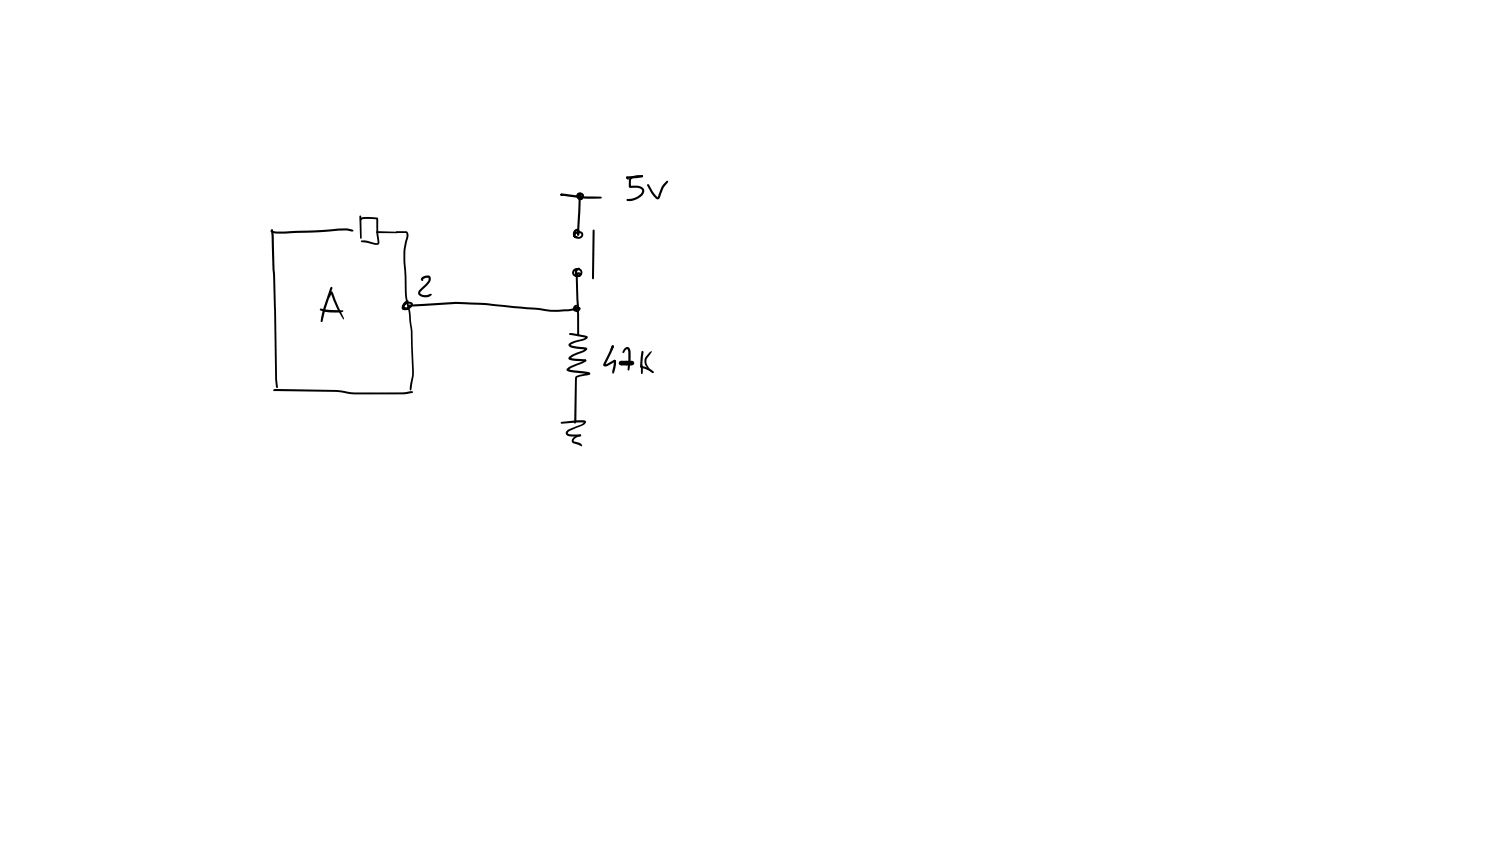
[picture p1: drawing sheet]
<svg xmlns="http://www.w3.org/2000/svg" width="449mm" height="254mm" viewBox="0 0 449 254" stroke-linecap="round" stroke-linejoin="round" font-family="sans-serif">
<g fill="#000">
<path d="M168.3 58.1l7 .8 4.9 .1 .3 .3-.3 .2-5 .1-6.8-.9-.3-.3zM168.2 58.2h.5l.1 .5h-.6zM173.7 58.4l.4 .2-.2 .3-.4-.3zM173.3 58l.8-.3a1.05 1.05 0 0 1 1 1.4 1.05 1.05 0 0 1-1.7 .4v-.6l.4-.5 .3 .2-.2 .8 .5 .1 .3-.4-.2-.8h-.6l-.4 .3a.63 .63 0 0 0 .7 .9l.4-.6 .3 .2-.1 .6a1.14 1.14 0 0 1-1.6-.1 1.14 1.14 0 0 1 .1-1.6zM173.2 58.1l.1-.2a.75 .75 0 0 1 1.3 .5h-.9l-.2 .4 .9 .1 .1-.3h-.5l-.3 .3h.4l-.2 .2-.3-.2v-.4l.5 .1-.1-.2a.58 .58 0 0 1 .5 .9 .58 .58 0 0 1-1 .1 .89 .89 0 0 1-.1-1.2 .89 .89 0 0 1 1.2-.2 .89 .89 0 0 1 .3 1.2 1.06 1.06 0 0 1-1.4 .4 1.06 1.06 0 0 1-.5-1.4zM173.7 58.3l.3-.2 .3 .2-.6 12-.3 .3a1.13 1.13 0 0 1-.3-1.3zM187.9 53l4.7-.5 .3 .3-.5 .4-4.3 .4-.2-.1zM187.9 53h.5l.1 .9-.6-.4zM189 53.3a5.2 5.2 0 0 1 3.8-.7v.4l-.3 .1a3.5 3.5 0 0 0-3 .5l-.2 .4-.1 2-.1-.3h1.5a2.01 2.01 0 0 1 2.6 1.7v.1a4.6 4.6 0 0 1-5.2 2.7v-.4a4.7 4.7 0 0 0 4.6-2.5l-.1-.4a2.21 2.21 0 0 0-1.9-.6h-1.8a2.22 2.22 0 0 1-.2-2zM194.2 55.3h.5l1.3 2.4 1.2 1.5 .5-1.2a6.3 6.3 0 0 1 2.4-3.8l.3 .1v.4a8.2 8.2 0 0 0-2.4 4.4 .84 .84 0 0 1-.8 .7 .84 .84 0 0 1-.8-.6l-1.2-1.6-1.1-2zM81.2 69.1a11.5 11.5 0 0 0 5 .3l17.6-.9 1.7 .3 .5 .4-.2 .2-1.9-.3-2.5 .1-6.6 .5-11.9 .3a2.21 2.21 0 0 1-1.8-.7zM81.4 68.8l.5 .1 .2 1.9 .7 22.1 .3 20.8 .3 2.4-.3 .3-.3-.2-.3-2.5-.3-20.8z"/>
<path d="M108.2 65.4a7.8 7.8 0 0 1 5.2 .1l.1 4.5 .3 2.6-.2 .6-1.2 .2-4-.8-.1-.3 .2-.2a8.3 8.3 0 0 1 4 .8h.8l-.4-3.3v-3.9l.1 .1a8.6 8.6 0 0 0-4.5 0l-.5 .2zM107.9 64.7l.2-.1 .3 .3 .1 6.5-.3 .2-.2-.2zM112.9 69.4l6.1 .1 .7 .2-.7 .2h-5.9l-.3-.3zM118.8 69.4l2.9-.1a1.26 1.26 0 0 1 .7 2l-.8 3.5v3.5l.5 10.4 1 4.9 .6 5.6 .4 12.1-.7 5.5-.3 .3-.2-.2a8.5 8.5 0 0 1 .6-4l-.3-13.7-.6-5.5-1.1-5-.5-10.3 .1-3.7 .9-4.3-.2-.5h-2.8zM172.3 69l.1-.1a.88 .88 0 0 1 1.2-.2 .88 .88 0 0 1 .2 1.3l-.1 .5-.5 .1v-1.4l-.5 .3-.2 .5a.92 .92 0 0 0 .8 1.1 .92 .92 0 0 0 1-1l-.4-.2-.7 .1-.6 .7a.44 .44 0 0 1 .5 .1 .44 .44 0 0 1 0 .6 .96 .96 0 0 1-1.1-.8 .96 .96 0 0 1 .8-1.1 1.43 1.43 0 0 1 2.1 .6 1.54 1.54 0 0 1-2.2 1.4 1.54 1.54 0 0 1-.4-2.5zM177.8 68.9h.5l.1 .2-.2 14.4-.3 .3-.3-.3zM96 92.6l6.8 .5 .2 .2-1 .4h-2.7a5.7 5.7 0 0 1-3.4-.9zM96.7 94.7l.3 .1-.3 1.6-.2 .2-.3-.3zM99.1 87.5l.4-.1 .4 .3 3.2 7.6 .1 .4h-.3a30.4 30.4 0 0 1-3.5-7.3l-.2-.5h.3l-.8 1.4-.1-.3zM99.1 86.2l.3-.2 .3 .4-2 6.1-1 3.8-.2 .3-.3-.5 .6-3zM121.3 90.6l.5-.4a.36 .36 0 0 1 .6-.1 .36 .36 0 0 1-.3 .6l-.7 .8-.3 .8a1.8 1.8 0 0 0 2.2-1.1h-.1a1.22 1.22 0 0 0-1.8 .8l.7 .1 .5-.7 .3 .3-.1 .5a1.07 1.07 0 0 1-1.8 .3 1.07 1.07 0 0 1 .5-1.7 1.53 1.53 0 0 1 2.3 .5 2.2 2.2 0 0 1-3.3 1.3 2.19 2.19 0 0 1 .8-2zM122.4 91.5l15.1-1a163.9 163.9 0 0 1 18.7 1.4l5.7 .5a27.5 27.5 0 0 0 8.5 .4l2.4-.4 .2 .1v.4a28.1 28.1 0 0 1-10.3 .2l-4.6-.4a186.4 186.4 0 0 0-20.6-1.5l-14.9 .8-.3-.3z"/>
<path d="M126.5 83.2a1.99 1.99 0 0 1 2.6-.1 2.46 2.46 0 0 1-1.2 2.7l-1.8 1.7v.5l1.2 .5 1.8-.4 .5 .2a2.78 2.78 0 0 1-3.9 .2h-.1a1.13 1.13 0 0 1 .1-1.4l.9-.9a3.7 3.7 0 0 0 2-2.5l-.1-.4h-.5l-1.1 .5-.1-.1 .1 .2a.39 .39 0 0 1-.5 .2 .39 .39 0 0 1-.1-.6zM170.8 100l1-.1 3.8 .7a.59 .59 0 0 1 .7 .6 .59 .59 0 0 1-.6 .6l-4.6 1.6 1.3 .4 3.3 .4 .5 .4-.2 .4-.7 .5-3.1 1.2-1.1 .9-.1-.3 4.6 .5 .3 .3-.1 .2-4.5-.3a.66 .66 0 0 1-.8-.5 .66 .66 0 0 1 .6-.8l3.7-1.6 .8-.6 .1 .4-3.8-.5a.99 .99 0 0 1-1.2-1.3l1.6-.9 2.7-.7 .8-.4v.2l-4.8-.8-.3-.3zM172.2 91.7l.7-.3 .3 .3-.6 .6-.1 .6h.6l.5-.3-.8-.1 .7 .6 .2 1v6.4l-.3 .3-.3-.3v-6.4l-.1-.7-.5-.4a.72 .72 0 0 1 .1-.9 .72 .72 0 0 1 .9-.1 .79 .79 0 0 1 .5 1 .79 .79 0 0 1-1 .5 .99 .99 0 0 1-1.1-.6 .99 .99 0 0 1 .3-1.2zM172 80.8a1.49 1.49 0 0 1 1.9-.3 1.49 1.49 0 0 1 .6 1.8l-.8 .6a1.29 1.29 0 0 1-1.3-1.1 1.29 1.29 0 0 1 .8-1.4l.4-.1 .3 .3-.7 .6-.1 .9 .4 .2 .6-.2-.1-.7-.5-.4-.9 .1-.4 .7 .5 .7 1.1-.1-.5-.1 .4 10.5-.3 .3-.3-.3-.2-3-.2-7.5a.8 .8 0 0 1 1-.7 .8 .8 0 0 1 .6 1 .8 .8 0 0 1-1.1 .5 1.33 1.33 0 0 1-1.5-.7 1.33 1.33 0 0 1 .3-1.6zM82.1 116.8l19.1 .2a34.5 34.5 0 0 0 10.1 .7h9.2l2.9-.4 .5 .3-.3 .3-2.4 .3-9.9 .1a38.5 38.5 0 0 1-10.5-.8l-18.6-.2-.3-.3zM170.1 110.5l1.1-.7 3.1-1.2 1.3-.8a.37 .37 0 0 1 .2 .4 .37 .37 0 0 1-.3 .3l-4 1.8-1 .7v-.3l6 .9a.51 .51 0 0 1 .6 .6 .51 .51 0 0 1-.8 .3l-3.2 .8-.2 12.6-.2 .9-.4 .2-.1-.2 .3-13.6 .6-.5 3.5-.8-.1 .3-4.9-.6-1.4-.3a.42 .42 0 0 1-.1-.8zM175.4 107.9l.5 .1-.1 .3-.5-.1zM183.6 103.6h.5v.4l-.7 1.1-.3-.3zM183.6 103.6h.5l-.1 .6 .1-.2-2.5 5.5-.1-.2 2.7-1.4 .5 .3-2.2 1.4a.81 .81 0 0 1-.9 .4 .81 .81 0 0 1-.6-.8zM184.1 108l.5-.1 .2 .6-.5 3a.36 .36 0 0 1-.3 .5 .36 .36 0 0 1-.4-.4zM186.1 108.6l1.5-.1 1.5 .4-2.9 .3-.3-.3zM187.4 104.4a1.01 1.01 0 0 1 1.3-.2 1.01 1.01 0 0 1 .4 1.2v3.6l-.3 1.9-.3 .2-.3-.3 .3-3.6-.2-2.4-.5 .1-.8 1-.3-.3z"/>
<path d="M192.3 109.2l.2-.1a4.8 4.8 0 0 1 .2 3l-.5-.2zM192.5 105.3h.4l.1 .3-.4 4.3-.1-.1a5.9 5.9 0 0 1 3.5 1.7l-.2 .4-1.8-1.1-2-.7 .2-3.1zM194.8 105.7l.6-.4 .1 .1-1.4 2.1a3.3 3.3 0 0 0 1.8 3.9l.1 .4a4 4 0 0 1-2.5-4.5zM195.6 111.5l.3-.1 .1 .4h-.4zM168.2 126.6l4.7-.5 2.2-.1a.68 .68 0 0 1 .7 .7 .68 .68 0 0 1-.7 .7l-4.3 1.9-.5 .5 .2 .3 .6 .2h2.9l.3 .3-.2 .2-3 .1a1.09 1.09 0 0 1-1.4-.8 1.09 1.09 0 0 1 .9-1.4l3.8-1.4 .8-.8v.2l-6.8 .4zM172 131.2l1.1-.7 1.1-.2 .1 .5-1.2 .3-1 1 .1 .3 1.3 .3a.91 .91 0 0 1 1 1.2l-2.4-.9a.96 .96 0 0 1-.6-.9 .96 .96 0 0 1 .5-.9z"/>
<circle cx="168.4" cy="58.4" r=".33"/>
<circle cx="192.6" cy="52.8" r=".3"/>
<circle cx="173.4" cy="70.3" r=".31"/>
</g>
<g fill="#000">
<path d="M186.3 108.2h1.6l.5 .2 .2 .5-.2 .5-.5 .2h-1.6z" fill-rule="evenodd"/>
<path d="M187.4 108.4l.5-.2h1.7l.5 .2 .2 .5-.2 .5-.5 .2h-1.7l-.5-.2-.2-.5z" fill-rule="evenodd"/>
<circle cx="186.3" cy="108.9" r=".71"/>
</g>
</svg>
